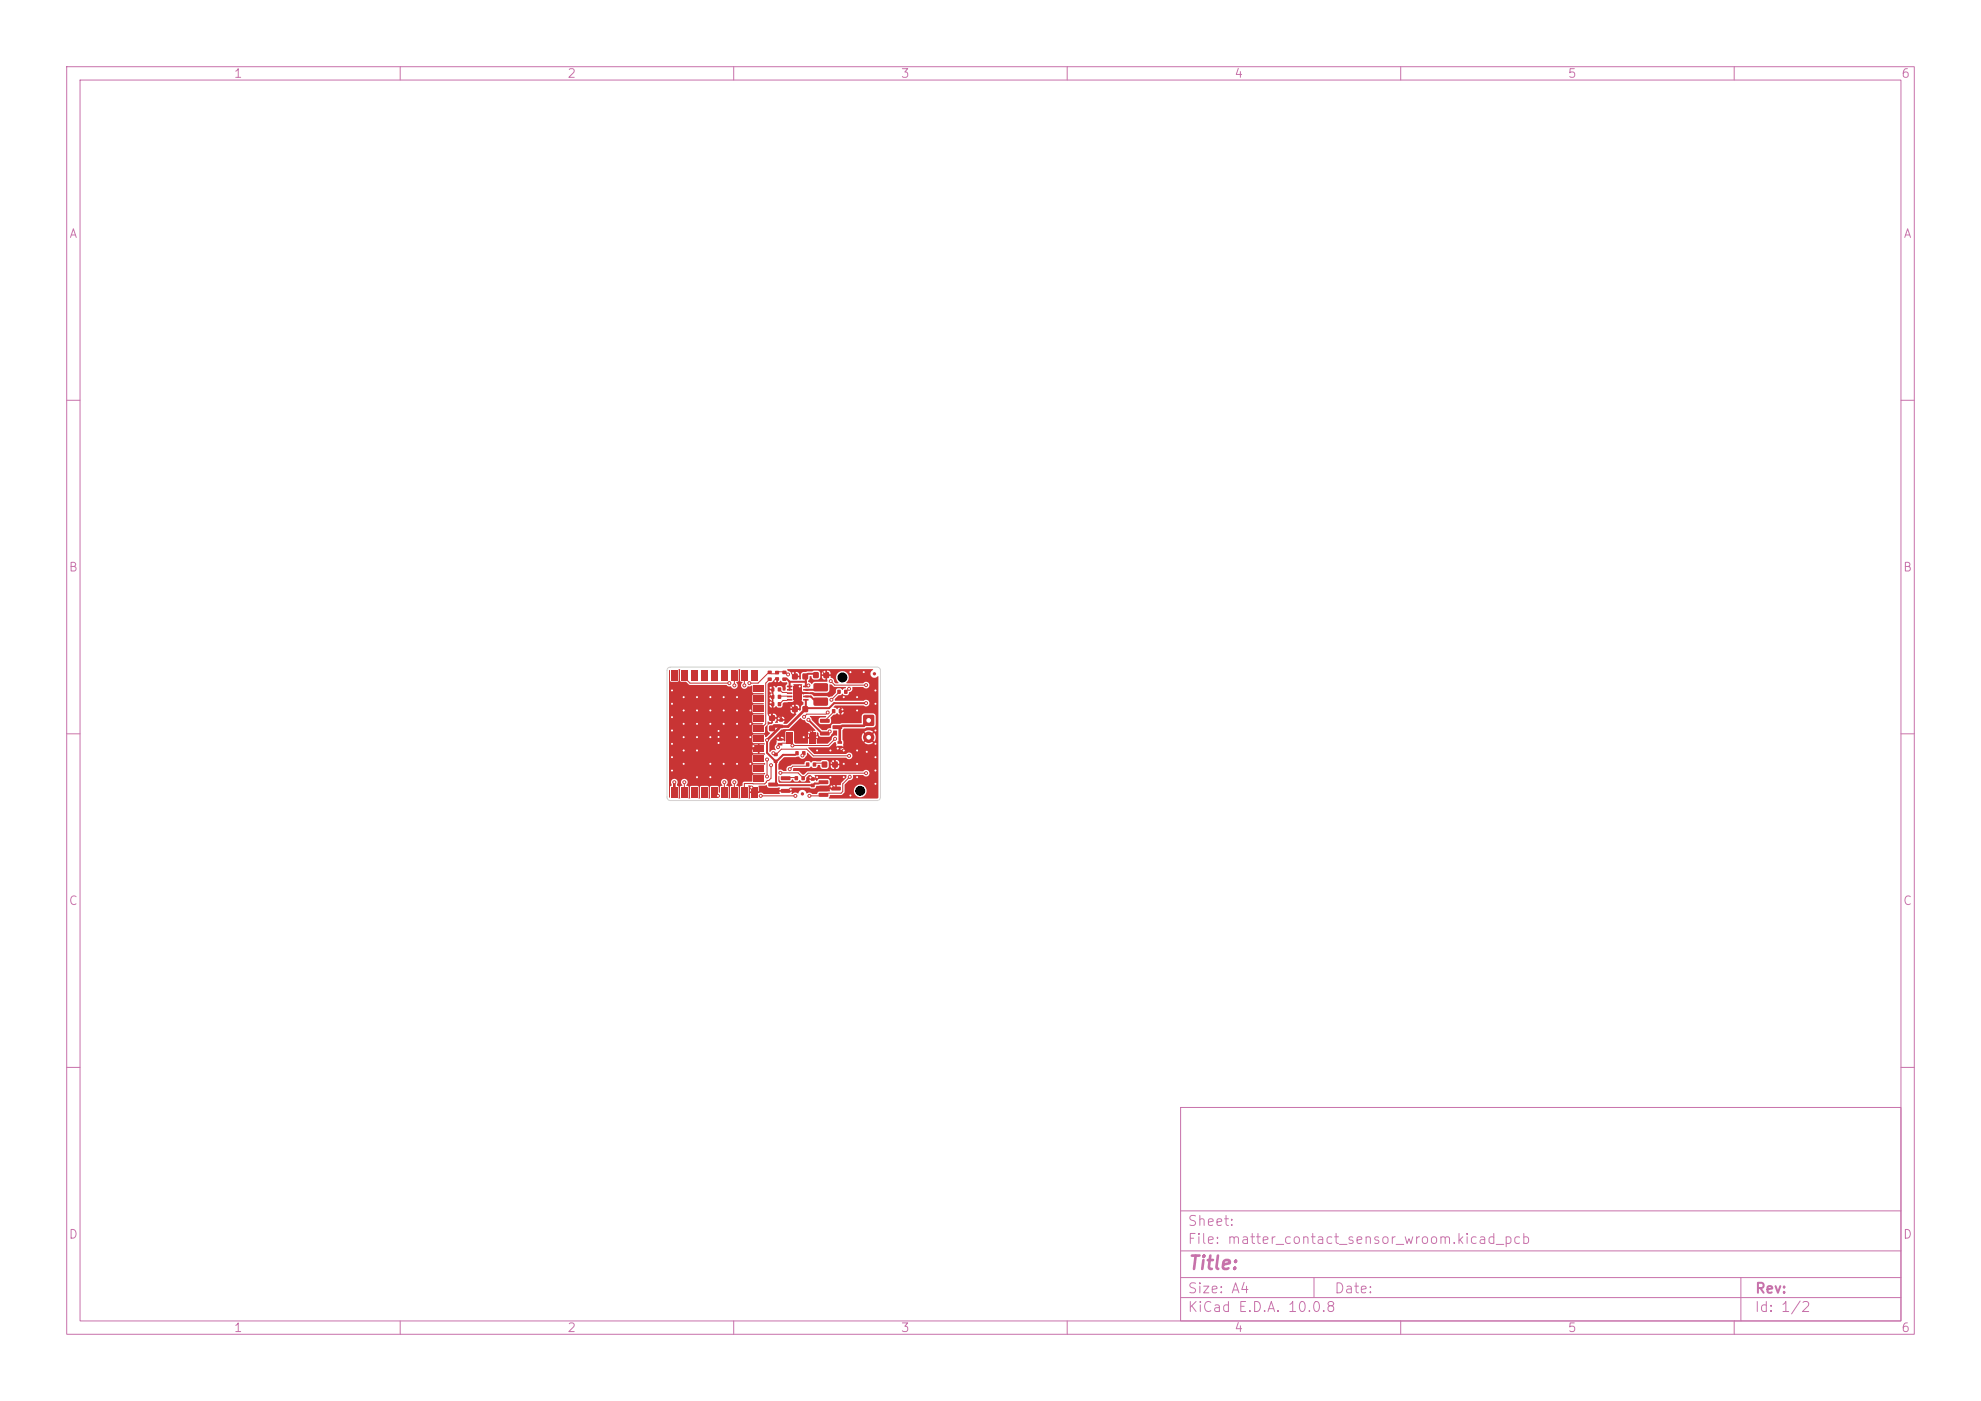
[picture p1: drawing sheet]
<svg xmlns="http://www.w3.org/2000/svg" width="297mm" height="210mm" viewBox="0 0 297 210" stroke-linecap="round" stroke-linejoin="round" font-family="sans-serif">
<defs><g id="words">
<text font-size="2" fill="#c872ab" x="178" y="190.8">Title:</text>
<g font-size="1.5" fill="#c872ab">
<text x="178" y="184.1">Sheet:</text>
<text x="178" y="186.8">File: matter_contact_sensor_wroom.kicad_pcb</text>
<text x="178" y="197">KiCad E.D.A. 10.0.8</text>
<text x="178" y="194.2">Size: A4</text>
<text x="200" y="194.2">Date:</text>
<text x="263" y="197">Id: 1/2</text>
<text x="263" y="194.2">Rev:</text>
</g>
<g font-size="1.3" fill="#c872ab">
<text x="35" y="12">1</text>
<text x="85" y="12">2</text>
<text x="135" y="12">3</text>
<text x="185" y="12">4</text>
<text x="235" y="12">5</text>
<text x="285" y="12">6</text>
<text x="10.3" y="36">A</text>
<text x="285.3" y="36">A</text>
<text x="10.2" y="86">B</text>
<text x="285.2" y="86">B</text>
<text x="10.2" y="136">C</text>
<text x="285.2" y="136">C</text>
<text x="10.2" y="186">D</text>
<text x="285.2" y="186">D</text>
<text x="35" y="200">1</text>
<text x="85" y="200">2</text>
<text x="135" y="200">3</text>
<text x="185" y="200">4</text>
<text x="235" y="200">5</text>
<text x="285" y="200">6</text>
</g>
</g></defs>
<g fill="none" stroke="#c872ab" stroke-width=".15">
<path d="M10 10h277v190h-277zM12 12h273v186h-273zM60 10v2M110 10v2M160 10v2M210 10v2M260 10v2M10 60h2M285 60h2M10 110h2M285 110h2M10 160h2"/>
<path d="M177 166h108v32h-108zM285 160h2M60 198v2M110 198v2M160 198v2M177 194.5h108M177 191.5h108M177 187.5h108M177 181.5h108M197 191.5v3M210 198v2M260 198v2"/>
<path d="M261 191.5v6.5"/>
</g>
<g fill="#c83434">
<path d="M115.1 100.6h.6v.4h-.6z"/>
<path d="M115.1 101.6h.6v.4h-.6z"/>
<path d="M124.8 114.2h.8v.8h-.8z"/>
<path d="M123.2 114.2h.8v.8h-.8z"/>
<path d="M116.6 111.4h.7v.3h-.7z"/>
<path d="M116.6 110.7h.7v.3h-.7z"/>
<path d="M100.6 118h1v1.5h-1z"/>
<path d="M102.1 118h1v1.5h-1z"/>
<path d="M103.6 118h.9v1.5h-.9z"/>
<path d="M105.1 118h.9v1.5h-.9z"/>
<path d="M106.6 118h.9v1.5h-.9z"/>
<path d="M108.1 118h.9v1.5h-.9z"/>
<path d="M109.7 118h.8v1.5h-.8z"/>
<path d="M111.2 118h.8v1.5h-.8z"/>
<path d="M112.7 118h.8v1.5h-.8z"/>
<path d="M113 116.3h1.5v.9h-1.5z"/>
<path d="M113 114.8h1.5v.9h-1.5z"/>
<path d="M113 113.3h1.5v.9h-1.5z"/>
<path d="M113 111.8h1.5v.9h-1.5z"/>
<path d="M113 110.3h1.5v.9h-1.5z"/>
<path d="M113 108.8h1.5v.9h-1.5z"/>
<path d="M113 107.3h1.5v.9h-1.5z"/>
<path d="M113 105.8h1.5v.9h-1.5z"/>
<path d="M113 104.3h1.5v.9h-1.5z"/>
<path d="M113 102.8h1.5v.9h-1.5z"/>
<path d="M112.7 100.5h.8v1.5h-.8z"/>
<path d="M111.2 100.5h.8v1.5h-.8z"/>
<path d="M109.7 100.5h.8v1.5h-.8z"/>
<path d="M108.1 100.5h.9v1.5h-.9z"/>
<path d="M106.6 100.5h.9v1.5h-.9z"/>
<path d="M105.1 100.5h.9v1.5h-.9z"/>
<path d="M103.6 100.5h.9v1.5h-.9z"/>
<path d="M102.1 100.5h1v1.5h-1z"/>
<path d="M100.6 100.5h1v1.5h-1z"/>
<path d="M105.7 109.1h.6v2.8h-.6z"/>
<path d="M106.9 109.1h1.6v2.8h-1.6z"/>
<path d="M116.8 108.6h.6v.5h-.6z"/>
<path d="M116.8 107.7h.6v.5h-.6z"/>
<path d="M119.3 112.6h.4v.6h-.4z"/>
<path d="M120.3 112.6h.4v.6h-.4z"/>
<path d="M120.3 105.9h.8v.8h-.8z"/>
<path d="M118.8 105.9h.8v.8h-.8z"/>
<path d="M116.2 100.6h.6v.5h-.6z"/>
<path d="M116.2 101.5h.6v.5h-.6z"/>
<path d="M116.6 103.1h.5v.5h-.5z"/>
<path d="M115.6 103.1h.5v.5h-.5z"/>
<path d="M115.3 108.8h.9v.8h-.9z"/>
<path d="M115.3 107.2h.9v.8h-.9z"/>
<path d="M116.6 104.2h.5v.5h-.5z"/>
<path d="M115.6 104.2h.5v.5h-.5z"/>
<path d="M119.2 116.4h.4v.5h-.4z"/>
<path d="M120.2 116.4h.4v.5h-.4z"/>
<path d="M125.6 111.1h.6v.4h-.6z"/>
<path d="M125.6 111.8h.6v.4h-.6z"/>
<path d="M122 102.5l2-.1 .1 .3v.8l-.2 .2-1.8-.1-.1-.2z"/>
<path d="M122 104.6h2l.1 .2v.8l-.2 .2h-1.8l-.1-.2z"/>
<path d="M122.8 117h1.3l.1 .5-.2 .1-1.2-.1-.1-.1z"/>
<path d="M122.8 118.9h1.3l.1 .5-.2 .1-1.2-.1-.1-.1z"/>
<path d="M124.6 117.9h1.4l.1 .5-.2 .1h-1.2l-.1-.1z"/>
<path d="M120.3 101h.8v.8h-.8z"/>
<path d="M118.8 101h.8v.8h-.8z"/>
<path d="M117.3 101.6h.6v.4h-.6z"/>
<path d="M117.3 100.6h.6v.4h-.6z"/>
<path d="M121.9 100.8h.8v.8h-.8z"/>
<path d="M123.5 100.8h.8v.8h-.8z"/>
<path d="M121.6 117.5h.5v.5h-.5z"/>
<path d="M121.6 116.5h.5v.5h-.5z"/>
<path d="M125.6 103.4h.4v.6h-.4z"/>
<path d="M126.6 103.4h.4v.6h-.4z"/>
<path d="M120.9 114.3h.4v.6h-.4z"/>
<path d="M121.9 114.3h.4v.6h-.4z"/>
<path d="M124.8 106.3h.4v.6h-.4z"/>
<path d="M125.8 106.3h.4v.6h-.4z"/>
<path d="M118 102.8h.8v.2h-.8z"/>
<path d="M118 103.3h.8v.2h-.8z"/>
<path d="M118 103.8h.8v.2h-.8z"/>
<path d="M118 104.3h.8v.2h-.8z"/>
<path d="M118 104.8h.8v.2h-.8z"/>
<path d="M120.4 104.8h.8v.2h-.8z"/>
<path d="M120.4 104.3h.8v.2h-.8z"/>
<path d="M120.4 103.8h.8v.2h-.8z"/>
<path d="M120.4 103.3h.8v.2h-.8z"/>
<path d="M120.4 102.8h.8v.2h-.8z"/>
<path d="M119 102.9h1.2v2h-1.2z"/>
<path d="M123 107.8h1.3l.1 .5-.1 .1-1.3-.1-.1-.1z"/>
<path d="M123 109.7h1.3l.1 .5-.1 .1-1.3-.1-.1-.1z"/>
<path d="M124.8 108.7h1.4l.1 .5-.2 .1h-1.2l-.1-.1z"/>
<path d="M129.5 107.2h1.5v1.6h-1.5z"/>
<path d="M116 113.9h.6v.4h-.6z"/>
<path d="M116 112.9h.6v.4h-.6z"/>
<path d="M116.6 105.3h.5v.5h-.5z"/>
<path d="M115.6 105.3h.5v.5h-.5z"/>
<path d="M117.9 109.8h1v1.7h-1z"/>
<path d="M121.3 109.8h.9v1.7h-.9z"/>
<path d="M117.1 118.3h1.3l.1 .5-.1 .1-1.3-.1-.1-.1z"/>
<path d="M117.1 116.4h1.3l.1 .5-.1 .1-1.3-.1-.1-.1z"/>
<path d="M115.2 117.3h1.4v.5l-.1 .1h-1.2l-.1-.1z"/>
<circle cx="107.7" cy="111.4" r=".25"/>
<circle cx="107.7" cy="110.5" r=".25"/>
<circle cx="107.7" cy="109.6" r=".25"/>
<circle cx="120.3" cy="119" r=".25"/>
<circle cx="130.2" cy="110.5" r=".85"/>
<circle cx="131.1" cy="101" r=".25"/>
<circle cx="109.4" cy="102.4" r=".3"/>
<circle cx="118.1" cy="101.1" r=".3"/>
<circle cx="112.4" cy="102.4" r=".3"/>
<circle cx="124.5" cy="102.1" r=".3"/>
<circle cx="129.8" cy="102.7" r=".3"/>
<circle cx="128.5" cy="106.5" r=".3"/>
<circle cx="127.5" cy="119.2" r=".3"/>
<circle cx="112.9" cy="111.8" r=".3"/>
<circle cx="124.9" cy="114.1" r=".3"/>
<circle cx="126.5" cy="114.5" r=".3"/>
<circle cx="118.9" cy="100.9" r=".3"/>
<circle cx="102.5" cy="110.5" r=".3"/>
<circle cx="100.7" cy="105.5" r=".3"/>
<circle cx="115.4" cy="107.1" r=".3"/>
<circle cx="102.5" cy="114.5" r=".3"/>
<circle cx="100.7" cy="113.5" r=".3"/>
<circle cx="108.5" cy="106.5" r=".3"/>
<circle cx="121.5" cy="116.5" r=".3"/>
<circle cx="102.5" cy="112.5" r=".3"/>
<circle cx="119.9" cy="102.9" r=".3"/>
<circle cx="104.5" cy="116.5" r=".3"/>
<circle cx="106.5" cy="108.5" r=".3"/>
<circle cx="100.7" cy="103.5" r=".3"/>
<circle cx="131.2" cy="117.5" r=".3"/>
<circle cx="129.5" cy="100.8" r=".3"/>
<circle cx="112.5" cy="106.5" r=".3"/>
<circle cx="131.2" cy="115.5" r=".3"/>
<circle cx="108.5" cy="114.5" r=".3"/>
<circle cx="116.7" cy="110.7" r=".3"/>
<circle cx="104.5" cy="108.5" r=".3"/>
<circle cx="115.7" cy="104.1" r=".3"/>
<circle cx="118.5" cy="118.4" r=".3"/>
<circle cx="100.7" cy="111.5" r=".3"/>
<circle cx="122.5" cy="112.5" r=".3"/>
<circle cx="106.5" cy="104.5" r=".3"/>
<circle cx="116.8" cy="107.7" r=".3"/>
<circle cx="106.5" cy="106.5" r=".3"/>
<circle cx="102.5" cy="106.5" r=".3"/>
<circle cx="112.5" cy="114.5" r=".3"/>
<circle cx="131.2" cy="105.5" r=".3"/>
<circle cx="110.5" cy="108.5" r=".3"/>
<circle cx="110.5" cy="110.5" r=".3"/>
<circle cx="110.5" cy="114.5" r=".3"/>
<circle cx="128.5" cy="112.5" r=".3"/>
<circle cx="131.2" cy="113.5" r=".3"/>
<circle cx="102.5" cy="108.5" r=".3"/>
<circle cx="118.9" cy="105.8" r=".3"/>
<circle cx="112.5" cy="108.5" r=".3"/>
<circle cx="104.5" cy="110.5" r=".3"/>
<circle cx="108.5" cy="104.5" r=".3"/>
<circle cx="115.5" cy="103.1" r=".3"/>
<circle cx="115.5" cy="105.3" r=".3"/>
<circle cx="100.7" cy="115.5" r=".3"/>
<circle cx="112.7" cy="118.1" r=".3"/>
<circle cx="124.6" cy="117.9" r=".3"/>
<circle cx="131.2" cy="103.5" r=".3"/>
<circle cx="126.5" cy="116.5" r=".3"/>
<circle cx="128.5" cy="116.5" r=".3"/>
<circle cx="122.5" cy="110.5" r=".3"/>
<circle cx="131.2" cy="111.5" r=".3"/>
<circle cx="104.5" cy="106.5" r=".3"/>
<circle cx="110.5" cy="104.5" r=".3"/>
<circle cx="106.5" cy="116.5" r=".3"/>
<circle cx="100.7" cy="109.5" r=".3"/>
<circle cx="104.5" cy="104.5" r=".3"/>
<circle cx="121.3" cy="109.8" r=".3"/>
<circle cx="128.5" cy="104.5" r=".3"/>
<circle cx="123.6" cy="100.7" r=".3"/>
<circle cx="104.5" cy="112.5" r=".3"/>
<circle cx="110.5" cy="106.5" r=".3"/>
<circle cx="129.9" cy="112.7" r=".3"/>
<circle cx="100.7" cy="107.5" r=".3"/>
<circle cx="120.5" cy="110.5" r=".3"/>
<circle cx="106.5" cy="110.5" r=".3"/>
<circle cx="124.5" cy="116.5" r=".3"/>
<circle cx="125.6" cy="112.2" r=".3"/>
<circle cx="122.5" cy="116.5" r=".3"/>
<circle cx="108.5" cy="108.5" r=".3"/>
<circle cx="116.3" cy="102.1" r=".3"/>
<circle cx="124.5" cy="112.5" r=".3"/>
<circle cx="127.5" cy="100.8" r=".3"/>
<circle cx="126.3" cy="106.4" r=".3"/>
<circle cx="128.5" cy="114.5" r=".3"/>
<circle cx="112.5" cy="110.5" r=".3"/>
<circle cx="126.5" cy="112.5" r=".3"/>
<circle cx="131.2" cy="109.5" r=".3"/>
<circle cx="106.5" cy="114.5" r=".3"/>
<circle cx="102.5" cy="104.5" r=".3"/>
<circle cx="126.5" cy="104.5" r=".3"/>
<circle cx="120.3" cy="113.2" r=".3"/>
<circle cx="115.6" cy="114.7" r=".3"/>
<circle cx="116.7" cy="112" r=".3"/>
<circle cx="125.2" cy="110.8" r=".3"/>
<circle cx="118.8" cy="111.8" r=".3"/>
<circle cx="101.1" cy="117.2" r=".3"/>
<circle cx="129.8" cy="105.4" r=".3"/>
<circle cx="115" cy="111" r=".3"/>
<circle cx="117" cy="115.8" r=".3"/>
<circle cx="102.6" cy="117.2" r=".3"/>
<circle cx="129.8" cy="115.9" r=".3"/>
<circle cx="107.7" cy="119.3" r=".3"/>
<circle cx="114.1" cy="119.3" r=".3"/>
<circle cx="127.4" cy="116.4" r=".3"/>
<circle cx="119.2" cy="119.3" r=".3"/>
<circle cx="121.4" cy="119.3" r=".3"/>
<circle cx="108.6" cy="117.2" r=".3"/>
<circle cx="118.4" cy="115.3" r=".3"/>
<circle cx="115.9" cy="112.9" r=".3"/>
<circle cx="127.3" cy="113.3" r=".3"/>
<circle cx="110.1" cy="117.2" r=".3"/>
<circle cx="115" cy="113.8" r=".3"/>
<circle cx="115" cy="116.4" r=".3"/>
<circle cx="120.5" cy="107.5" r=".3"/>
<circle cx="111.6" cy="102.7" r=".3"/>
<circle cx="124.1" cy="106.8" r=".3"/>
<circle cx="110.1" cy="102.7" r=".3"/>
<circle cx="124.7" cy="104.9" r=".3"/>
<circle cx="121.2" cy="107.9" r=".3"/>
<circle cx="124.4" cy="109.7" r=".3"/>
<circle cx="121.2" cy="102.7" r=".3"/>
<circle cx="127.3" cy="103.2" r=".3"/>
</g>
<g fill="none" stroke="#c83434" stroke-width=".15">
<path d="M102.6 117.3v1.5M103 102l.5 .4h5.8M107.5 119.3h.2M108.6 117.3v1.5M110.1 101.3v1.5M110.1 117.3v1.5M111.6 101.3v1.5M114 119.3h5.3M115 113.9v2.5M115.1 101l-1.5 1.4h-1.2M115.1 102.1l-.3 .3v6.1l-.4 .4M115.6 114.7v2l-.4 .3h-.1l-.4 .5h-3.1v1.3"/>
<path d="M115.6 101h.6M115.9 112.9h.1M116.6 112.9l.5-.6h3.8l1.1 1h5.3M116.6 111.7v.3M116.7 100.7h.7M117 115.9h2.7l.5 .5M117.1 103.6l.2 .2h.7M117.1 104.4h.9M117.2 111.4h.8M117.9 100.9l.2 .2M118 105h-.6l-.3 .3M118.5 116.6h.6"/>
<path d="M120.3 113.2v.1M120.8 114.9h-1.9l-.5 .4M121.3 119.3h1.5M122.4 114.4h.8M124.1 106.8l-.2 .3h-3l-.4 .4M124.5 102.1l.6 .6h4.7M124.8 106.9l-.9 .9M125.2 110.8l-1 1h-5.4v-.4M125.6 104l-.9 .9M127.3 103.3l-.3 .2M127.4 116.5l-1.1 1v1.2l-.2 .2h-2M129.8 115.9h-8.6l-.6 .5"/>
</g>
<g fill="none" stroke="#c83434" stroke-width=".25">
<path d="M112.7 118.1l.4 .7M112.9 111.9l.8 .4M115.5 107.2l.3 .4M115.5 105.3l.3 .3M115.5 103.1l.3 .3M115.6 104.1l.2 .4M116.5 101.8l-.3 .3M116.6 110.7l.3 .2M116.7 107.7l.4 .2M118.5 118.4l-.7 .2M118.9 105.8l.3 .5M118.9 100.9l.3 .5"/>
<path d="M119.9 102.9v.6l.6 .5M119.9 103.9h.9M121.3 109.8l.5 .8M121.5 116.6l.3 .2M123.6 100.7l.3 .5M124.7 117.9l.6 .3M124.9 114.1l.3 .5M125.9 112l-.3 .2M126.3 106.4l-.3 .2"/>
</g>
<g fill="none" stroke="#c83434" stroke-width=".3">
<path d="M115 111v1.9l1 1M116.3 114.4v3M116.6 117.7h5M117.9 101.7l.5 .5M118.4 102.2h2.4M118.4 102.2v1.2M119.3 113.2h-1.9l-.8 .8M120.8 101.6v1.3M120.8 104.9v1.4M120.8 103.4h1.6M120.8 104.4h.8l.4 .4h.4M121.1 101h.8"/>
<path d="M121.2 102.8h.1M121.2 107.9l1.8 1.8M122.8 117.5h-.7M124.4 109.7h-.1M129.8 105.4h-4.7l-.8 .8h-3.1"/>
</g>
<path d="M101.1 117.3v1.5M116 108.8h.8M116.8 109.1l-1.8 1.9M120.4 106.7l-2.3 2.2h-1.9M125.9 109.3v1.9M126.2 108.8h3.3" fill="none" stroke="#c83434" stroke-width=".4"/>
<g fill="#c83434">
<path d="M100.3 100.4l.1 .1v1.5l.2 .2 1.1-.1v-1.7l.2-.1 .1 1.8 .1 .1h.8l.5 .5h5.5l.3 .2h.4a.53 .53 0 0 0 .8 .2 .53 .53 0 0 0 0-.8l.3-.2 .1-1.8 .2 .1v1.7l.3 .2a.55 .55 0 0 0 0 .9 .55 .55 0 0 0 .9-.3l.6-.1v.9l.1 .2 1.6 .1v.1h-1.5l-.2 .1 .1 1.1 1.6 .2v.1h-1.5l-.2 .1 .1 1.1 1.6 .2v.1h-1.5l-.2 .1 .1 1.1 1.5 .2-.1 .1-1.4 .1-.1 1.1 .2 .1h1.6l.1-.2v-.7l.3-.3 .1 .8 .4 .4-.7 .6-.3-.4h-1.5l-.2 .2v.9l.1 .2h1.7v.2h-.7v1.3h.7l.1 .2h-1.8l-.1 .2v1l.2 .1h1.7v.2l-1.8 .1-.1 1.1 .2 .1h1.7v.1l-.1 .1h-1.7l-.1 .2v.9h-1.4l-.1 .6-.3 .1-.1 1.8-.2-.1v-1.7l-.3-.2a.53 .53 0 0 0 .1-.8 .53 .53 0 0 0-.8 0 .53 .53 0 0 0 .1 .8l-.3 .2v1.7l-.2 .1-.1-1.8-.3-.2a.53 .53 0 0 0 .1-.8 .53 .53 0 0 0-.8 0 .53 .53 0 0 0 .1 .8l-.3 .2-.1 .9h-.1l-.1-.9h-1.2l-.1 1.8-.2-.1 .1-1.6-.2-.2h-1l-.1 .1-.1 1.8-.2-.1v-1.7l-1.1-.1-.2 .2 .1 1.6-.2 .1-.1-1.8-.3-.2a.53 .53 0 0 0 .1-.8 .53 .53 0 0 0-.8 0 .53 .53 0 0 0 .1 .8l-.3 .2v1.7l-.2 .1v-1.7l-.3-.2v-.2a.51 .51 0 0 0-.1-.7 .51 .51 0 0 0-.6 0 .51 .51 0 0 0-.1 .7v.2l-.3 .2v1.6l-.1-6.9h12.5l.1 .2h.7v-.5h-.8v.3h-12.5v-.9h12.5v.3h.8v-.5h-.7l-.1 .2h-12.5z"/>
<path d="M112.2 117.7l.3 .1v.8h1.3l-.1-.8h1l.2-.1 .3 .4h1.7l-.1 .3h1.9l-.1-.3h.1h2.6l.3 .1h.5l.2-.2 2.9 .1v-.4h-.6l-.2 .3h-2.1l.1-.2 1.9-.1 .1-.2v-.4l-.2-.3h-1.4l-.3 .3-.1-.2h-1.1l.2 .3-.1 .1h-4.5l-.2-.2v-.7h.2v.5l.2 .2h1.4l.3-.3 .4 .4h.4l.3-.3 .3 .3h.4l.2-.2 .1-.5 .4-.3h.3l-.3 .4h1.1l-.3-.3 .1-.1h4.7v.4l-.8 .7v.4h-.6v.4l-.2 .2h-.9v.3l-1.6 .1-.3 .3h-.7a.6 .6 0 0 0-.9-.1 .63 .63 0 0 0-.6-.5 .63 .63 0 0 0-.6 .5h-.1a.68 .68 0 0 0-.9 .1v-.3h-1.9l.1 .3h-2.4a.52 .52 0 0 0-.7-.1h-1.3v.7l-.3 .1z"/>
<path d="M118 100.3l12.9 .1a.63 .63 0 0 0-.3 .9 .63 .63 0 0 0 1 .1l.1 18.2-.2 .1-7.2-.1 .2-.4 1.8-.1 .3-.3v-.3h1.4a.96 .96 0 0 0 1.3 .9 .96 .96 0 0 0 .3-1.5 .96 .96 0 0 0-1.5 .4l-.1 .2h-1.4v-.9l.7-.7a.59 .59 0 0 0 .6-.7h1.5a.52 .52 0 0 0 .8 .1 .52 .52 0 0 0 0-.8 .52 .52 0 0 0-.8 .1h-8.3l-.5 .5h-.3l-.5-.5-.9-.1 .1-.4h2.3l.3-.2 .3 .2h.4l.4-.4h.3l.1 .4 .3 .2h.6l.3-.4h.2a.71 .71 0 0 0 .7 .4 .71 .71 0 0 0 .6-.4v-.2h-.5v.6h-.2v-.6h-.6v.2h-.2v-.6h.2v.2h1.3l-.1-.4-.3-.2h-.1v.6h-.2v-.6l-.4 .1-.2 .3h-.2l-.3-.4h-.6l-.4 .2h-1.1l-.3 .2-.3-.2h-.4l-.2 .1-.2 .4h-1.7l-.3 .2a.59 .59 0 0 0-.6 .8h-.4l-.3-.2-.5-.1v-.8l.1-.3 .8-.7h1.7l.5-.1a.56 .56 0 0 0 .5 .4 .56 .56 0 0 0 .5-.4l.3-.6 .8 .8h5a.51 .51 0 0 0 .8 0 .51 .51 0 0 0-.1-.7 .51 .51 0 0 0-.8 .1h-4.7l-.9-.8h4.2a.97 .97 0 0 0 1 0l.1-.1h-.5v.3h-.2v-.3h-4.6l3.1-.1 .8-.8 .2 .1 .1 .6h1.1v-.8l-.2-.2v-.5h2.9v.4l.2 .4 .5-.5 .2 .1-.5 .5 .5 .3 .6-.1 .2-.2-.5-.5 .2-.1 .5 .5 .2-.6-.1-.4-.1-.3-.5 .5-.2-.2 .5-.5-.2-.1-.6-.1-.5 .2 .5 .5-.2 .2-.5-.5-.2 .5h-2.9v-.9l.2-.3h3.1l.3-.2h1.2l.2-.3-.1-1.5-.3-.3h-1.3l-.3 .2-.1 .2v1.1l-4.4 .1-.2 .2v.4l-.4 .1-.3 .2h-.7l-1.5-1.5-.3-.5 .1-.1h2.4l-.2 .2-.7 .1-.2 .1-.1 .6 .3 .3 1.5-.1 .1-.3-.1-.5a.79 .79 0 0 1 .8-.6l.2-.2 .3 .2h.5l.2-.4h-.4v.4h-.3l.1-.6h.6v-.1l-.3-.3-.1 .4h-.2v-.4l-.4 .2-.2-.2h-.3l.2-.3h4.3a.51 .51 0 0 0 .7-.1 .51 .51 0 0 0 0-.7 .51 .51 0 0 0-.7 0h-4.3v-.2l.5-.6h.3l.3-.2 .3 .2h.4l.2-.1 .2-.3a.62 .62 0 0 0 .4-.8h1.6a.52 .52 0 0 0 .8 .1 .52 .52 0 0 0 0-.8 .52 .52 0 0 0-.8 .1h-2.5a1.09 1.09 0 0 0-.1-1.7 .96 .96 0 0 0-1.3 .3 .96 .96 0 0 0 .2 1.3v.1h-.4l-.2-.2a.67 .67 0 0 0-.6-.7v-.2h-.5l.1 .6-.1 .3h-1.9l-.4 .3-.2-.2a.27 .27 0 0 1-.3-.3l.2-.2v-.4h.3a.46 .46 0 0 0 .4 .5h.6l.3-.4h.2l.2 .3 .4 .1v-.6h-.6v.2h-.2v-.6h.2v.2h1.3v-.3l-.4-.3h-.1v.6h-.2v-.6l-.4 .1-.2 .3h-.2l-.2-.3-.2-.1-2.2 .2-.3 .3v.8h-.2l-.1-.3h-.6l-.1-.2h.7l-.1-.4-.4-.2v.6h-.2v-.6a.76 .76 0 0 1-1-.2z"/>
<path d="M117.1 109.4l1.3-.2 1.6-1.6 .4 .3 .3 .1a.54 .54 0 0 0 .5 .4l1 1.1h-.3v1h.6v-.7l.2 .1 .1 .4 .2 .1h1.4l.4-.4 .2-.5h.5l-.1 .8a.54 .54 0 0 0-.7 .6l-.6 .6h-1.6v-.8h-1.3l-.1 .8h-1.8l-.2-.2v-1.6h2.1v.8h.5v-1l-.4 .1-.1 .1h-2.1l-.2-.2h-1l-.2 .2v1.4h-.2v-.1h-1.1l.1 .2-.1 .4a.59 .59 0 0 0-.1 .9h-.1a.64 .64 0 0 0-.8 .2v-1.4l.4-.6h1.7l-.1-.2h-.1h-.2v.2h-.3v-.2h-.2l-.2 .2h-.6z"/>
<path d="M115.1 102.5l.2-.2 .5-.1 .1-.2 .5 .3v-.4l.2-.1v.5l.5-.3 .2 .3h.7v.2a.46 .46 0 0 0-.2 .7v.3h-.4l-.2-.6-.6-.1-.3 .3-.3-.3v3.3l.3-.3 .4 .3 1.8-.1v.2h1.3l-.1-.4-.3-.2h-.1v.6h-.2v-.6l-.4 .1-.2 .3h-1.3l.3-.7 1.3-.1 .2-.1v-2.5h1.3l-.1 1.2h3.8l.2-.1 .1-.2 .1-.9h.3l.4 .4h1.7l-.5 .4-.3-.2h-.5l-.2 .2v.5l-.5 .5-.5 .1-.3-.2-2 .1-.3-.3-.3-.1h-1.2v.7a.41 .41 0 0 0 .3 .6l-.1 .3-.3 .3v.5l-.2 .2-.1-.2h-.5l.1 .7-1.4 1.4h-.5l.1-.5h-1v.3h-.3h-.1l.2-.3v-.2h-.5v.6l-.8 .3v-.5l.5 .1v-.6h2l-.3-.3h-.1v.4h-.2v-.4l-.3 .1-.1 .2h-1v-.2h.8v-.2l-.1-.2-.4-.1v.5h-.3v-.5l-.5 .1v-.5h3.4l.2 .3 .4 .1v-.6h-.6v.2h-3.4v-.8h.3l.1 .2 .2 .1v-.4l-.6 .1v-.5l.6 .1v-.8h-.3l.2 .4-.2 .3h-.3v-1.1l.6 .1v-.8h-.3l.2 .4-.2 .3h-.3v-1.1l.6 .1v-.4l-.2 .1-.1 .2h-.3z"/>
</g>
<path d="M100.1 100.1l.4-.1h31a.5 .5 0 0 1 .5 .5v19a.5 .5 0 0 1-.5 .5h-31a.5 .5 0 0 1-.5-.5v-19z" fill="none" stroke="#d0d2cd" stroke-width=".15"/>
<g fill="#fff">
<circle cx="109.3" cy="102.4" r=".15"/>
<circle cx="118.1" cy="101.1" r=".15"/>
<circle cx="112.3" cy="102.4" r=".15"/>
<circle cx="124.6" cy="102.1" r=".15"/>
<circle cx="129.8" cy="102.7" r=".15"/>
<circle cx="128.5" cy="106.5" r=".15"/>
<circle cx="127.5" cy="119.3" r=".15"/>
<circle cx="112.9" cy="111.9" r=".15"/>
<circle cx="124.9" cy="114.1" r=".15"/>
<circle cx="126.5" cy="114.5" r=".15"/>
<circle cx="118.9" cy="100.9" r=".15"/>
<circle cx="102.5" cy="110.5" r=".15"/>
<circle cx="100.7" cy="105.5" r=".15"/>
<circle cx="115.4" cy="107.2" r=".15"/>
<circle cx="102.5" cy="114.5" r=".15"/>
<circle cx="100.7" cy="113.5" r=".15"/>
<circle cx="108.5" cy="106.5" r=".15"/>
<circle cx="121.5" cy="116.6" r=".15"/>
<circle cx="102.5" cy="112.5" r=".15"/>
<circle cx="119.9" cy="102.9" r=".15"/>
<circle cx="104.5" cy="116.5" r=".15"/>
<circle cx="106.5" cy="108.5" r=".15"/>
<circle cx="100.7" cy="103.5" r=".15"/>
<circle cx="131.3" cy="117.5" r=".15"/>
<circle cx="129.5" cy="100.7" r=".15"/>
<circle cx="112.5" cy="106.5" r=".15"/>
<circle cx="131.3" cy="115.5" r=".15"/>
<circle cx="108.5" cy="114.5" r=".15"/>
<circle cx="116.6" cy="110.6" r=".15"/>
<circle cx="104.5" cy="108.5" r=".15"/>
<circle cx="115.6" cy="104.1" r=".15"/>
<circle cx="118.6" cy="118.3" r=".15"/>
<circle cx="100.7" cy="111.5" r=".15"/>
<circle cx="122.5" cy="112.5" r=".15"/>
<circle cx="106.5" cy="104.5" r=".15"/>
<circle cx="116.7" cy="107.7" r=".15"/>
<circle cx="106.5" cy="106.5" r=".15"/>
<circle cx="102.5" cy="106.5" r=".15"/>
<circle cx="112.5" cy="114.5" r=".15"/>
<circle cx="131.3" cy="105.5" r=".15"/>
<circle cx="110.5" cy="108.5" r=".15"/>
<circle cx="110.5" cy="110.5" r=".15"/>
<circle cx="110.5" cy="114.5" r=".15"/>
<circle cx="128.5" cy="112.5" r=".15"/>
<circle cx="131.3" cy="113.5" r=".15"/>
<circle cx="102.5" cy="108.5" r=".15"/>
<circle cx="118.9" cy="105.8" r=".15"/>
<circle cx="112.5" cy="108.5" r=".15"/>
<circle cx="104.5" cy="110.5" r=".15"/>
<circle cx="108.5" cy="104.5" r=".15"/>
<circle cx="115.6" cy="103.1" r=".15"/>
<circle cx="115.6" cy="105.3" r=".15"/>
<circle cx="100.7" cy="115.5" r=".15"/>
<circle cx="112.6" cy="118" r=".15"/>
<circle cx="124.6" cy="117.9" r=".15"/>
<circle cx="131.3" cy="103.5" r=".15"/>
<circle cx="126.5" cy="116.5" r=".15"/>
<circle cx="128.5" cy="116.5" r=".15"/>
<circle cx="122.5" cy="110.5" r=".15"/>
<circle cx="131.3" cy="111.5" r=".15"/>
<circle cx="104.5" cy="106.5" r=".15"/>
<circle cx="110.5" cy="104.5" r=".15"/>
<circle cx="106.5" cy="116.5" r=".15"/>
<circle cx="100.7" cy="109.5" r=".15"/>
<circle cx="104.5" cy="104.5" r=".15"/>
<circle cx="121.3" cy="109.8" r=".15"/>
<circle cx="128.5" cy="104.5" r=".15"/>
<circle cx="123.6" cy="100.7" r=".15"/>
<circle cx="104.5" cy="112.5" r=".15"/>
<circle cx="110.5" cy="106.5" r=".15"/>
<circle cx="130" cy="112.7" r=".15"/>
<circle cx="100.7" cy="107.5" r=".15"/>
<circle cx="120.5" cy="110.5" r=".15"/>
<circle cx="106.5" cy="110.5" r=".15"/>
<circle cx="124.5" cy="116.5" r=".15"/>
<circle cx="125.6" cy="112.2" r=".15"/>
<circle cx="122.5" cy="116.5" r=".15"/>
<circle cx="108.5" cy="108.5" r=".15"/>
<circle cx="116.3" cy="102.1" r=".15"/>
<circle cx="124.5" cy="112.5" r=".15"/>
<circle cx="127.5" cy="100.7" r=".15"/>
<circle cx="126.3" cy="106.3" r=".15"/>
<circle cx="128.5" cy="114.5" r=".15"/>
<circle cx="112.5" cy="110.5" r=".15"/>
<circle cx="126.5" cy="112.5" r=".15"/>
<circle cx="131.3" cy="109.5" r=".15"/>
<circle cx="106.5" cy="114.5" r=".15"/>
<circle cx="102.5" cy="104.5" r=".15"/>
<circle cx="126.5" cy="104.5" r=".15"/>
<circle cx="120.3" cy="113.3" r=".15"/>
<circle cx="115.6" cy="114.7" r=".15"/>
<circle cx="116.6" cy="112" r=".15"/>
<circle cx="125.2" cy="110.7" r=".15"/>
<circle cx="118.8" cy="111.7" r=".15"/>
<circle cx="101.1" cy="117.3" r=".15"/>
<circle cx="129.8" cy="105.4" r=".15"/>
<circle cx="115" cy="110.9" r=".15"/>
<circle cx="117" cy="115.9" r=".15"/>
<circle cx="102.6" cy="117.3" r=".15"/>
<circle cx="129.8" cy="115.9" r=".15"/>
<circle cx="107.6" cy="119.3" r=".15"/>
<circle cx="114.1" cy="119.3" r=".15"/>
<circle cx="127.4" cy="116.4" r=".15"/>
<circle cx="119.3" cy="119.3" r=".15"/>
<circle cx="121.3" cy="119.3" r=".15"/>
<circle cx="108.6" cy="117.3" r=".15"/>
<circle cx="118.4" cy="115.3" r=".15"/>
<circle cx="116" cy="112.9" r=".15"/>
<circle cx="127.3" cy="113.3" r=".15"/>
<circle cx="110.1" cy="117.3" r=".15"/>
<circle cx="115" cy="113.9" r=".15"/>
<circle cx="115" cy="116.4" r=".15"/>
<circle cx="120.6" cy="107.4" r=".15"/>
<circle cx="111.6" cy="102.7" r=".15"/>
<circle cx="124.1" cy="106.8" r=".15"/>
<circle cx="110.1" cy="102.7" r=".15"/>
<circle cx="124.6" cy="104.9" r=".15"/>
<circle cx="121.2" cy="107.9" r=".15"/>
<circle cx="124.4" cy="109.6" r=".15"/>
<circle cx="121.2" cy="102.7" r=".15"/>
<circle cx="127.3" cy="103.3" r=".15"/>
</g>
<circle cx="129" cy="118.5" r=".75" fill="#000"/>
<g fill="#fff">
<circle cx="107.7" cy="111.4" r=".15"/>
<circle cx="107.7" cy="110.5" r=".15"/>
<circle cx="107.7" cy="109.6" r=".15"/>
</g>
<circle cx="126.3" cy="101.5" r=".75" fill="#000"/>
<g fill="#fff">
<circle cx="130.2" cy="108" r=".35"/>
<circle cx="130.2" cy="110.5" r=".35"/>
</g>
<use href="#words"/>
</svg>
